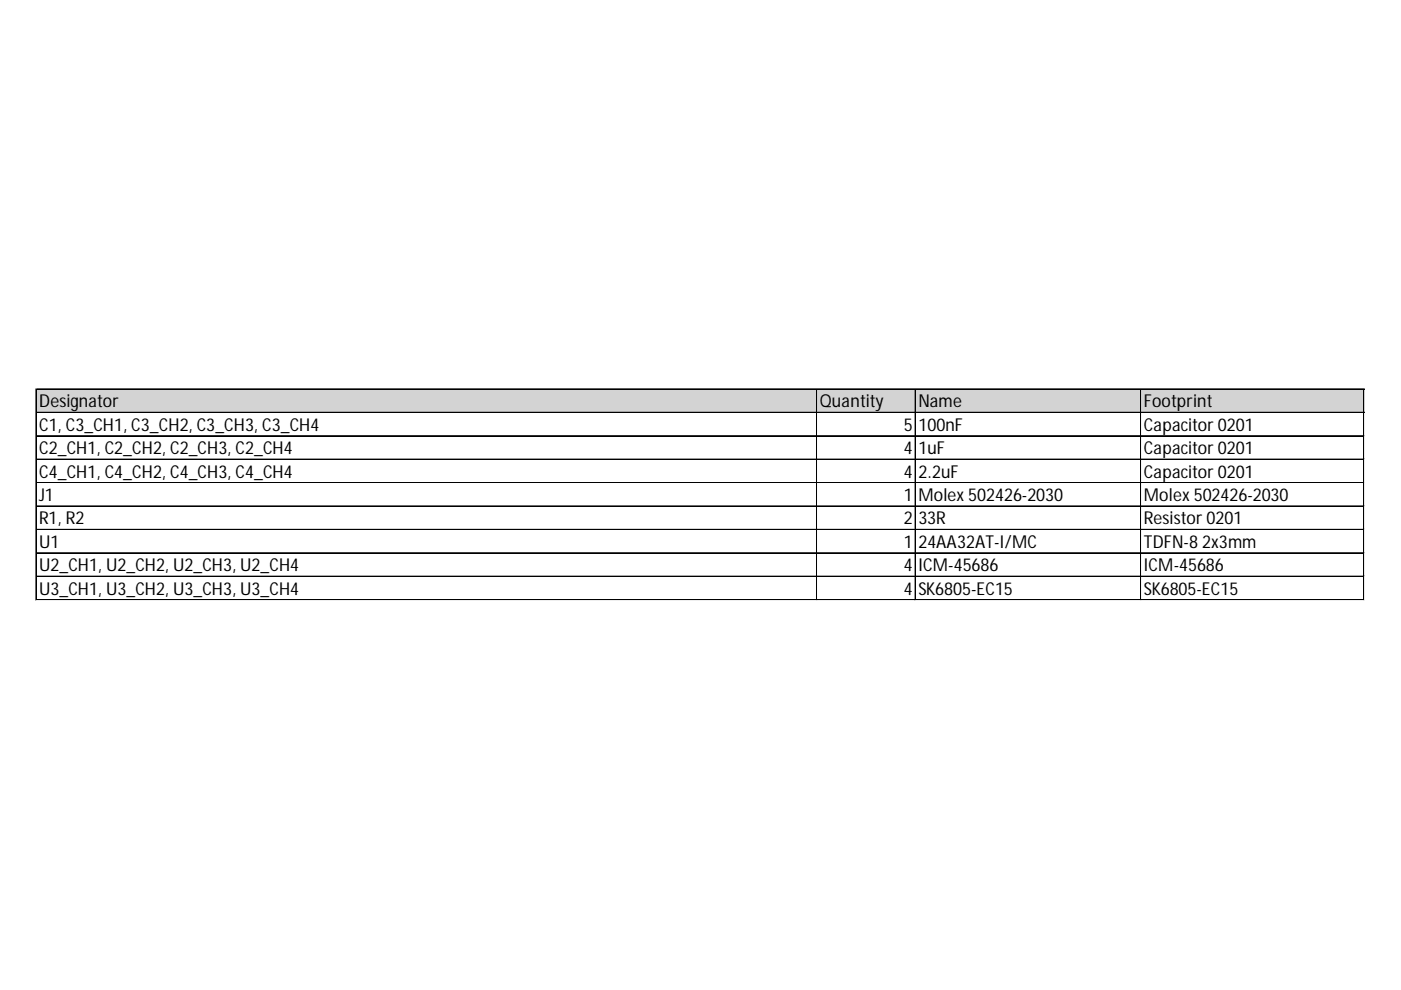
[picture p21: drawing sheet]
<svg xmlns="http://www.w3.org/2000/svg" width="297mm" height="210mm" viewBox="0 0 297 210" stroke-linecap="round" stroke-linejoin="round" font-family="sans-serif">
<defs><g id="words">
<g font-size="3.8">
<text x="8.3" y="86.4">Designator</text>
<text x="173.8" y="86.4">Quantity</text>
<text x="194.7" y="86.4">Name</text>
<text x="242.5" y="86.4">Footprint</text>
<text x="8.3" y="91.3">C1, C3_CH1, C3_CH2, C3_CH3, C3_CH4</text>
<text x="191.6" y="91.3">5</text>
<text x="194.7" y="91.3">100nF</text>
<text x="242.5" y="91.3">Capacitor 0201</text>
<text x="8.3" y="96.3">C2_CH1, C2_CH2, C2_CH3, C2_CH4</text>
<text x="8.3" y="101.3">C4_CH1, C4_CH2, C4_CH3, C4_CH4</text>
<text x="191.6" y="96.3">4</text>
<text x="191.6" y="101.3">4</text>
<text x="194.7" y="96.3">1uF</text>
<text x="194.7" y="101.3">2.2uF</text>
<text x="242.5" y="96.3">Capacitor 0201</text>
<text x="242.5" y="101.3">Capacitor 0201</text>
<text x="8.3" y="106.2">J1</text>
<text x="191.6" y="106.2">1</text>
<text x="194.7" y="106.2">Molex 502426-2030</text>
<text x="242.5" y="106.2">Molex 502426-2030</text>
<text x="8.3" y="111.2">R1, R2</text>
<text x="191.6" y="111.2">2</text>
<text x="194.7" y="111.2">33R</text>
<text x="242.5" y="111.2">Resistor 0201</text>
<text x="8.3" y="116.2">U1</text>
<text x="191.6" y="116.2">1</text>
<text x="194.7" y="116.2">24AA32AT-I/MC</text>
<text x="242.5" y="116.2">TDFN-8 2x3mm</text>
<text x="8.3" y="121.1">U2_CH1, U2_CH2, U2_CH3, U2_CH4</text>
<text x="191.6" y="121.1">4</text>
<text x="194.7" y="121.1">ICM-45686</text>
<text x="242.5" y="121.1">ICM-45686</text>
<text x="8.3" y="126.1">U3_CH1, U3_CH2, U3_CH3, U3_CH4</text>
<text x="191.6" y="126.1">4</text>
<text x="194.7" y="126.1">SK6805-EC15</text>
<text x="242.5" y="126.1">SK6805-EC15</text>
</g>
</g></defs>
<path d="M7.7 82.6h281.6v5h-281.6z" fill="#d3d3d3"/>
<g fill="none" stroke="#000" stroke-width=".21">
<path d="M7.6 82.4v44.9M7.7 82.4v44.9M7.8 82.4h281.5M7.8 82.5h281.5M7.8 87.4h281.5M7.8 87.5h281.5M7.8 92.4h281.5M7.8 92.5h281.5M7.8 97.3h281.5M7.8 97.4h281.5M173.1 82.6v44.7M173.2 82.6v44.7"/>
<path d="M194 82.6v44.7M194.1 82.6v44.7M241.8 82.6v44.7M241.9 82.6v44.7M289.1 82.6v44.7M289.2 82.6v44.7M7.8 102.3h281.5M7.8 102.4h281.5M7.8 107.3h281.5M7.8 107.4h281.5M7.8 112.2h281.5M7.8 112.3h281.5"/>
<path d="M7.8 117.2h281.5M7.8 117.3h281.5M7.8 122.2h281.5M7.8 127.1h281.5M7.8 127.2h281.5"/>
</g>
<path d="M7.6 127.3h.1" fill="none" stroke="#e0e0e0" stroke-width=".21"/>
<path d="M7.6 127.3h.2z" fill="#e0e0e0"/>
<path d="M173.1 127.3h.1" fill="none" stroke="#e0e0e0" stroke-width=".21"/>
<path d="M173.1 127.3h.2z" fill="#e0e0e0"/>
<path d="M194 127.3h.1" fill="none" stroke="#e0e0e0" stroke-width=".21"/>
<path d="M194 127.3h.2z" fill="#e0e0e0"/>
<path d="M241.8 127.3h.1" fill="none" stroke="#e0e0e0" stroke-width=".21"/>
<path d="M241.8 127.3h.2z" fill="#e0e0e0"/>
<path d="M289.1 127.3h.1" fill="none" stroke="#e0e0e0" stroke-width=".21"/>
<path d="M289.1 127.3h.2z" fill="#e0e0e0"/>
<path d="M289.3 92.4h.1" fill="none" stroke="#e0e0e0" stroke-width=".21"/>
<path d="M289.3 92.4v.1z" fill="#e0e0e0"/>
<path d="M289.3 97.3h.1" fill="none" stroke="#e0e0e0" stroke-width=".21"/>
<path d="M289.3 97.3v.2z" fill="#e0e0e0"/>
<path d="M289.3 102.3h.1" fill="none" stroke="#e0e0e0" stroke-width=".21"/>
<path d="M289.3 102.3v.2z" fill="#e0e0e0"/>
<path d="M289.3 107.3h.1" fill="none" stroke="#e0e0e0" stroke-width=".21"/>
<path d="M289.3 107.3v.1z" fill="#e0e0e0"/>
<path d="M289.3 112.2h.1" fill="none" stroke="#e0e0e0" stroke-width=".21"/>
<path d="M289.3 112.2v.2z" fill="#e0e0e0"/>
<path d="M289.3 117.2h.1" fill="none" stroke="#e0e0e0" stroke-width=".21"/>
<path d="M289.3 117.2v.2z" fill="#e0e0e0"/>
<path d="M289.3 122.2h.1" fill="none" stroke="#e0e0e0" stroke-width=".21"/>
<path d="M289.3 122.2v.1z" fill="#e0e0e0"/>
<path d="M289.3 127.1h.1" fill="none" stroke="#e0e0e0" stroke-width=".21"/>
<path d="M289.3 127.1v.2z" fill="#e0e0e0"/>
<use href="#words"/>
</svg>
